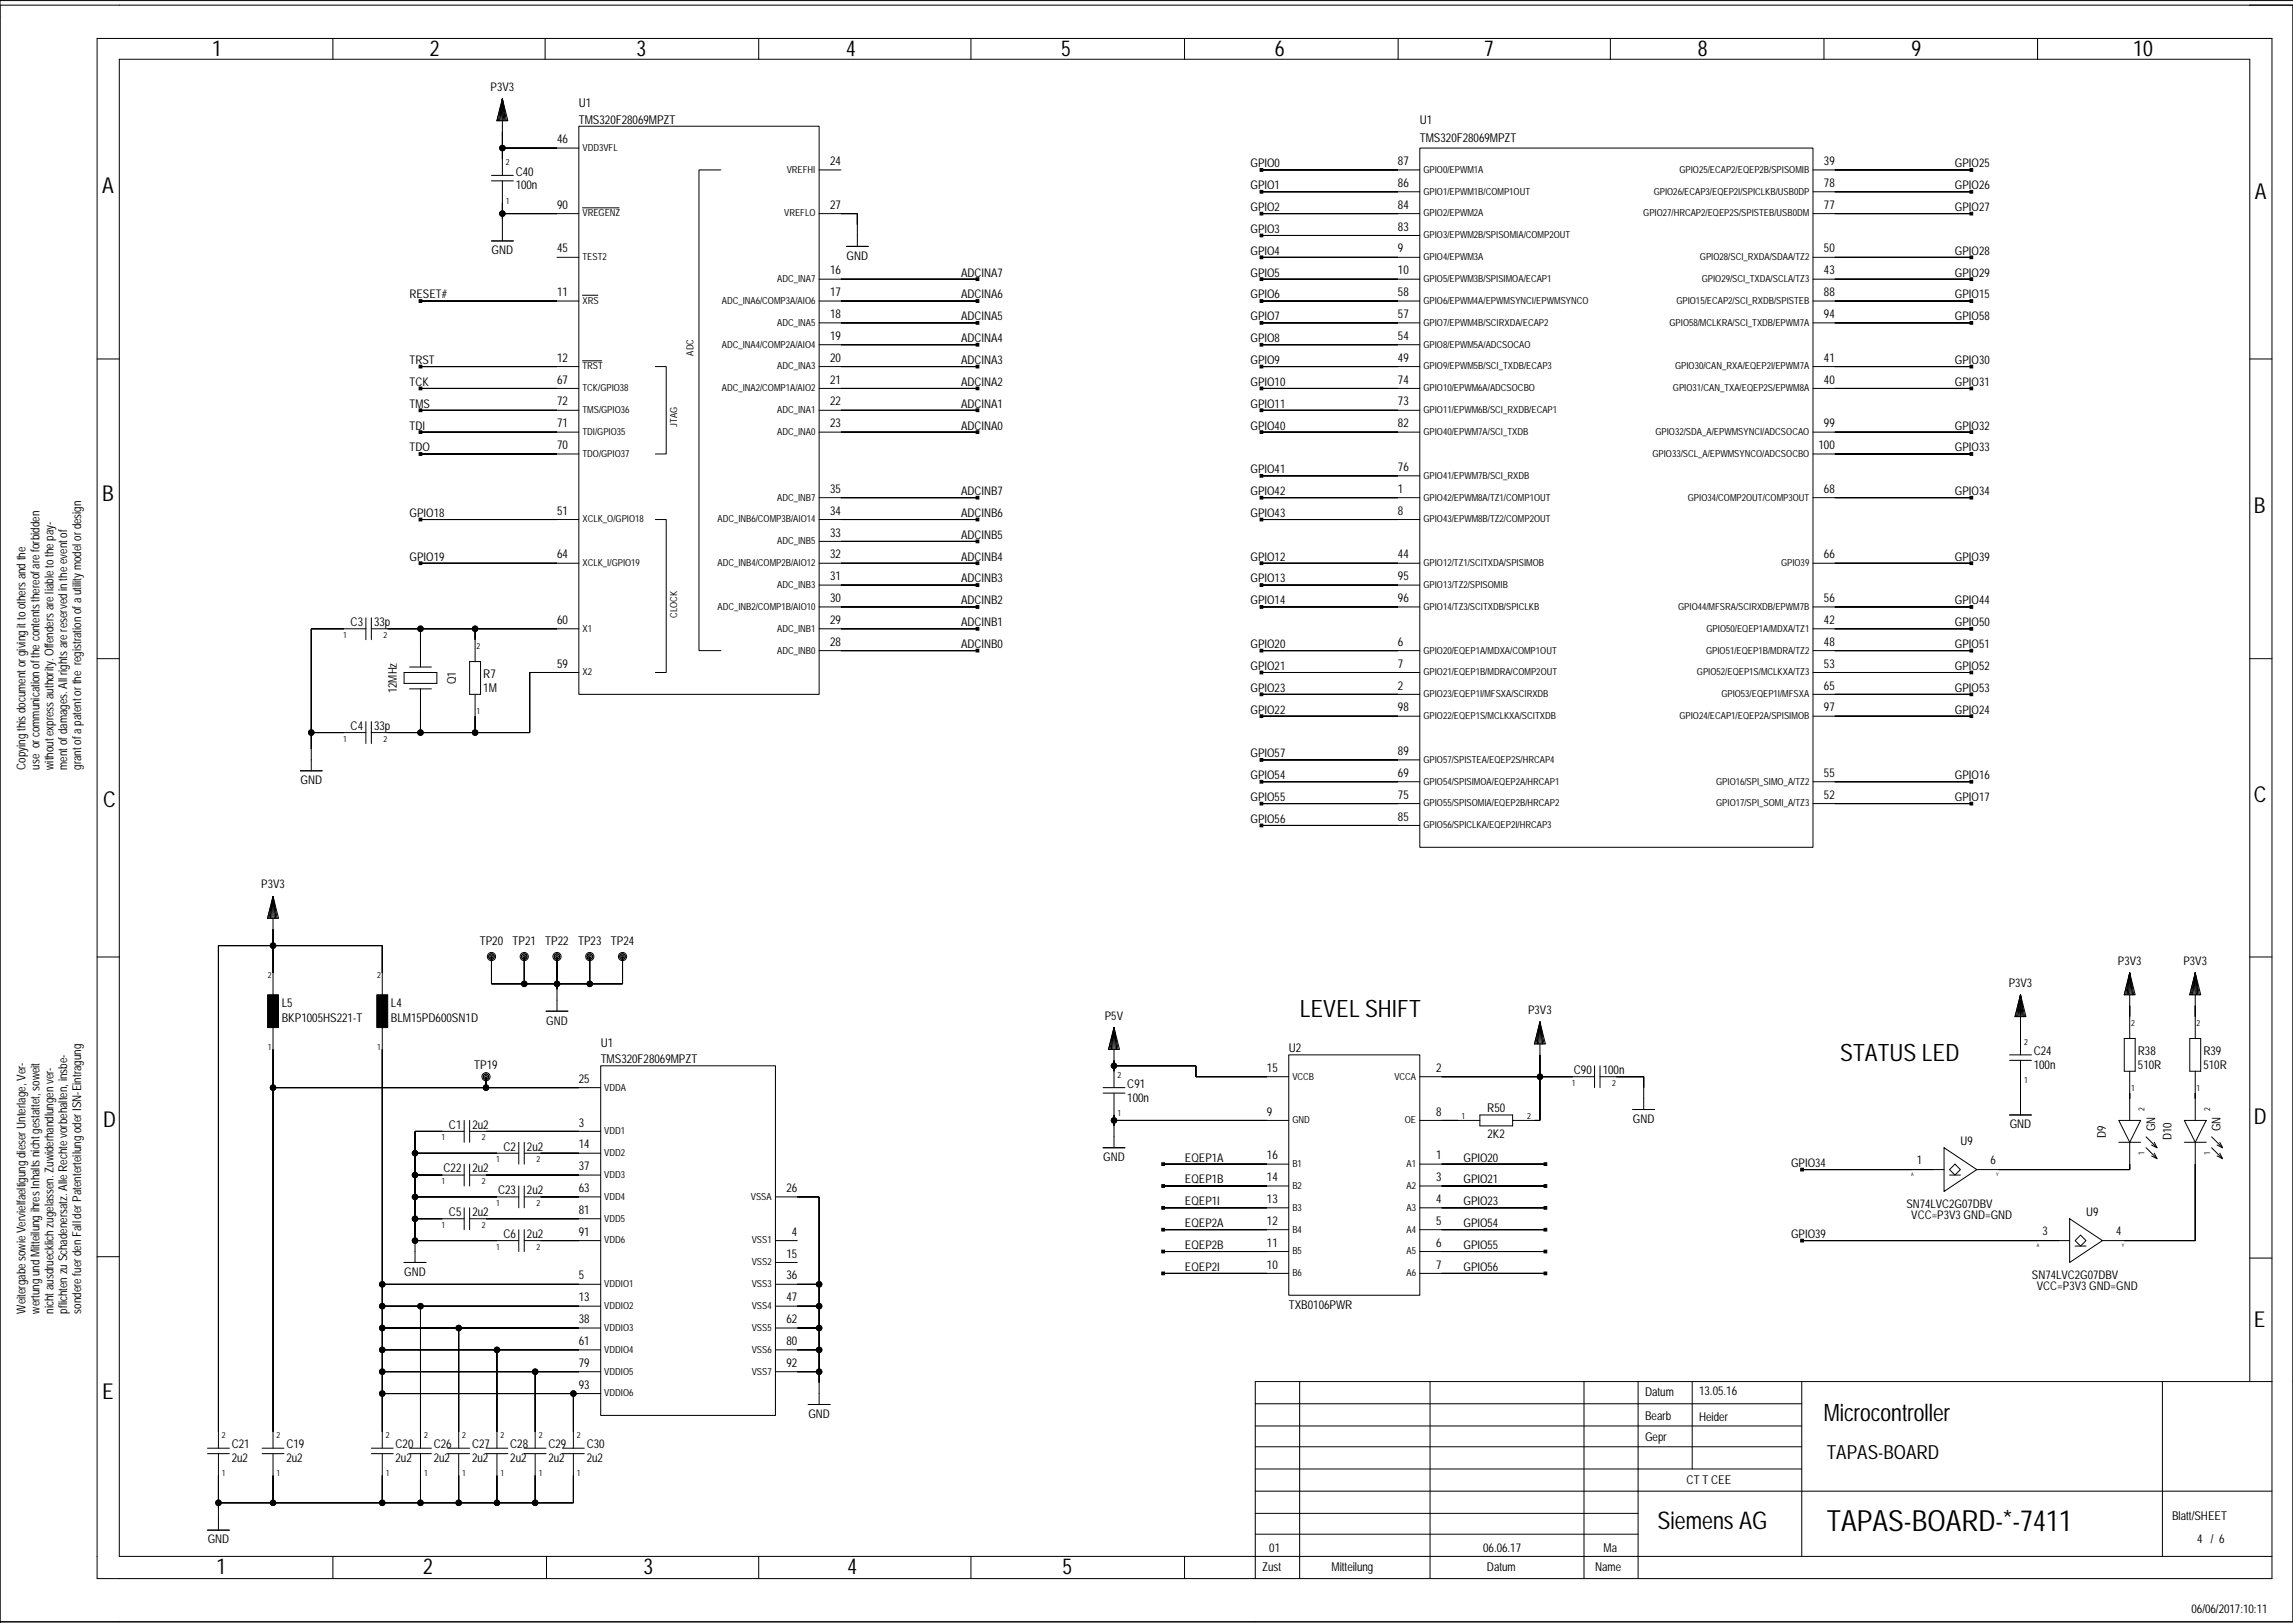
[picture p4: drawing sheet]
<svg xmlns="http://www.w3.org/2000/svg" width="420mm" height="297mm" viewBox="0 0 420 297" stroke-linecap="round" stroke-linejoin="round" font-family="sans-serif">
<defs><g id="words">
<text font-size="5.4" x="334.4" y="280.1">TAPAS-BOARD-*-7411</text>
<text font-size="4.5" x="303.5" y="279.8">Siemens AG</text>
<g font-size="4.4">
<text x="237.9" y="186.1">LEVEL SHIFT</text>
<text x="336.9" y="194.1">STATUS LED</text>
<text x="333.9" y="260.1">Microcontroller</text>
</g>
<g font-size="4">
<text x="38.9" y="10.3">1</text>
<text x="78.7" y="10.3">2</text>
<text x="116.6" y="10.3">3</text>
<text x="154.9" y="10.3">4</text>
<text x="194.3" y="10.3">5</text>
<text x="233.4" y="10.3">6</text>
<text x="271.7" y="10.3">7</text>
<text x="310.8" y="10.3">8</text>
<text x="349.9" y="10.3">9</text>
<text x="390.6" y="10.3">10</text>
<text x="18.7" y="35.4">A</text>
<text x="412.8" y="36.4">A</text>
<text x="18.7" y="91.8">B</text>
<text x="412.7" y="93.8">B</text>
<text x="18.9" y="147.6">C</text>
<text x="412.7" y="146.9">C</text>
<text x="18.9" y="206.3">D</text>
<text x="412.7" y="205.8">D</text>
<text x="412.7" y="242.9">E</text>
<text x="18.7" y="256.1">E</text>
<text x="39.6" y="288.1">1</text>
<text x="77.5" y="288.1">2</text>
<text x="117.8" y="288.1">3</text>
<text x="155.2" y="288.1">4</text>
<text x="194.5" y="288.1">5</text>
</g>
<text font-size="3.6" x="334.4" y="267.1">TAPAS-BOARD</text>
<g font-size="2.2">
<text x="89.8" y="16.6">P3V3</text>
<text x="106" y="19.6">U1</text>
<text x="106" y="22.6">TMS320F28069MPZT</text>
<text x="259.9" y="22.6">U1</text>
<text x="102" y="26.2">46</text>
<text x="259.9" y="26.1">TMS320F28069MPZT</text>
<text x="94.4" y="32.1">C40</text>
<text x="94.4" y="34.6">100n</text>
<text x="152" y="30.2">24</text>
<text x="228.9" y="30.6">GPIO0</text>
<text x="228.9" y="34.6">GPIO1</text>
<text x="255.9" y="34.2">86</text>
<text x="255.9" y="30.2">87</text>
<text x="333.9" y="34.2">78</text>
<text x="333.9" y="30.2">39</text>
<text x="357.9" y="30.6">GPIO25</text>
<text x="357.9" y="34.6">GPIO26</text>
<text x="102" y="38.2">90</text>
<text x="152" y="38.2">27</text>
<text x="228.9" y="38.6">GPIO2</text>
<text x="255.9" y="38.2">84</text>
<text x="333.9" y="38.2">77</text>
<text x="357.9" y="38.6">GPIO27</text>
<text x="90" y="46.5">GND</text>
<text x="102" y="46.2">45</text>
<text x="155" y="47.5">GND</text>
<text x="228.9" y="42.6">GPIO3</text>
<text x="228.9" y="46.6">GPIO4</text>
<text x="255.9" y="46.2">9</text>
<text x="255.9" y="42.2">83</text>
<text x="333.9" y="46.2">50</text>
<text x="357.9" y="46.6">GPIO28</text>
<text x="152" y="50.2">16</text>
<text x="176" y="50.6">ADCINA7</text>
<text x="228.9" y="50.6">GPIO5</text>
<text x="255.9" y="50.2">10</text>
<text x="333.9" y="50.2">43</text>
<text x="357.9" y="50.6">GPIO29</text>
<text x="75" y="54.6">RESET#</text>
<text x="102" y="54.2">11</text>
<text x="152" y="58.2">18</text>
<text x="152" y="54.2">17</text>
<text x="176" y="54.6">ADCINA6</text>
<text x="176" y="58.6">ADCINA5</text>
<text x="228.9" y="54.6">GPIO6</text>
<text x="228.9" y="58.6">GPIO7</text>
<text x="255.9" y="58.2">57</text>
<text x="255.9" y="54.2">58</text>
<text x="333.9" y="58.2">94</text>
<text x="333.9" y="54.2">88</text>
<text x="357.9" y="54.6">GPIO15</text>
<text x="357.9" y="58.6">GPIO58</text>
<text x="152" y="62.2">19</text>
<text x="176" y="62.6">ADCINA4</text>
<text x="228.9" y="62.6">GPIO8</text>
<text x="255.9" y="62.2">54</text>
<text x="75" y="66.6">TRST</text>
<text x="75" y="70.6">TCK</text>
<text x="102" y="70.2">67</text>
<text x="102" y="66.2">12</text>
<text x="152" y="70.2">21</text>
<text x="152" y="66.2">20</text>
<text x="176" y="66.6">ADCINA3</text>
<text x="176" y="70.6">ADCINA2</text>
<text x="228.9" y="66.6">GPIO9</text>
<text x="228.9" y="70.6">GPIO10</text>
<text x="255.9" y="70.2">74</text>
<text x="255.9" y="66.2">49</text>
<text x="333.9" y="70.2">40</text>
<text x="333.9" y="66.2">41</text>
<text x="357.9" y="66.6">GPIO30</text>
<text x="357.9" y="70.6">GPIO31</text>
<text x="75" y="74.6">TMS</text>
<text x="102" y="74.2">72</text>
<text x="152" y="74.2">22</text>
<text x="176" y="74.6">ADCINA1</text>
<text x="228.9" y="74.6">GPIO11</text>
<text x="255.9" y="74.2">73</text>
<text x="75" y="78.6">TDI</text>
<text x="75" y="82.6">TDO</text>
<text x="102" y="82.2">70</text>
<text x="102" y="78.2">71</text>
<text x="152" y="78.2">23</text>
<text x="176" y="78.6">ADCINA0</text>
<text x="228.9" y="78.6">GPIO40</text>
<text x="255.9" y="78.2">82</text>
<text x="332.9" y="82.2">100</text>
<text x="333.9" y="78.2">99</text>
<text x="357.9" y="78.6">GPIO32</text>
<text x="357.9" y="82.6">GPIO33</text>
<text x="228.9" y="86.6">GPIO41</text>
<text x="255.9" y="86.2">76</text>
<text x="75" y="94.6">GPIO18</text>
<text x="102" y="94.2">51</text>
<text x="152" y="94.2">34</text>
<text x="152" y="90.2">35</text>
<text x="176" y="90.6">ADCINB7</text>
<text x="176" y="94.6">ADCINB6</text>
<text x="228.9" y="90.6">GPIO42</text>
<text x="228.9" y="94.6">GPIO43</text>
<text x="255.9" y="94.2">8</text>
<text x="255.9" y="90.2">1</text>
<text x="333.9" y="90.2">68</text>
<text x="357.9" y="90.6">GPIO34</text>
<text x="152" y="98.2">33</text>
<text x="176" y="98.6">ADCINB5</text>
<text x="75" y="102.6">GPIO19</text>
<text x="102" y="102.2">64</text>
<text x="152" y="106.2">31</text>
<text x="152" y="102.2">32</text>
<text x="176" y="102.6">ADCINB4</text>
<text x="176" y="106.6">ADCINB3</text>
<text x="228.9" y="102.6">GPIO12</text>
<text x="228.9" y="106.6">GPIO13</text>
<text x="255.9" y="106.2">95</text>
<text x="255.9" y="102.2">44</text>
<text x="333.9" y="102.2">66</text>
<text x="357.9" y="102.6">GPIO39</text>
<text x="152" y="110.2">30</text>
<text x="176" y="110.6">ADCINB2</text>
<text x="228.9" y="110.6">GPIO14</text>
<text x="255.9" y="110.2">96</text>
<text x="333.9" y="110.2">56</text>
<text x="357.9" y="110.6">GPIO44</text>
<text x="64.2" y="114.6">C3</text>
<text x="68.5" y="114.6">33p</text>
<text x="102" y="114.2">60</text>
<text x="152" y="118.2">28</text>
<text x="152" y="114.2">29</text>
<text x="176" y="114.6">ADCINB1</text>
<text x="176" y="118.6">ADCINB0</text>
<text x="228.9" y="118.6">GPIO20</text>
<text x="255.9" y="118.2">6</text>
<text x="333.9" y="118.2">48</text>
<text x="333.9" y="114.2">42</text>
<text x="357.9" y="114.6">GPIO50</text>
<text x="357.9" y="118.6">GPIO51</text>
<text x="83.5" y="125.3" transform="rotate(-90 83.5 125.3)">Q1</text>
<text x="88.5" y="124.1">R7</text>
<text x="102" y="122.2">59</text>
<text x="228.9" y="122.6">GPIO21</text>
<text x="255.9" y="122.2">7</text>
<text x="333.9" y="122.2">53</text>
<text x="357.9" y="122.6">GPIO52</text>
<text x="72.6" y="126.9" transform="rotate(-90 72.6 126.9)">12MHz</text>
<text x="88.5" y="126.6">1M</text>
<text x="228.9" y="126.6">GPIO23</text>
<text x="228.9" y="130.6">GPIO22</text>
<text x="255.9" y="130.2">98</text>
<text x="255.9" y="126.2">2</text>
<text x="333.9" y="130.2">97</text>
<text x="333.9" y="126.2">65</text>
<text x="357.9" y="126.6">GPIO53</text>
<text x="357.9" y="130.6">GPIO24</text>
<text x="64.2" y="133.6">C4</text>
<text x="68.5" y="133.6">33p</text>
<text x="4.7" y="140.9" transform="rotate(-90 4.7 140.9)">Copying this document or giving it to others and the</text>
<text x="7.2" y="140.9" transform="rotate(-90 7.2 140.9)">use or communication of the contents thereof are forbidden</text>
<text x="9.8" y="140.9" transform="rotate(-90 9.8 140.9)">without express authority. Offenders are liable to the pay-</text>
<text x="12.3" y="140.9" transform="rotate(-90 12.3 140.9)">ment of damages. All rights are reserved in the event of</text>
<text x="14.9" y="140.9" transform="rotate(-90 14.9 140.9)">grant of a patent or the registration of a utility model or design</text>
<text x="55" y="143.5">GND</text>
<text x="228.9" y="138.6">GPIO57</text>
<text x="228.9" y="142.6">GPIO54</text>
<text x="255.9" y="142.2">69</text>
<text x="255.9" y="138.2">89</text>
<text x="333.9" y="142.2">55</text>
<text x="357.9" y="142.6">GPIO16</text>
<text x="228.9" y="146.6">GPIO55</text>
<text x="255.9" y="146.2">75</text>
<text x="333.9" y="146.2">52</text>
<text x="357.9" y="146.6">GPIO17</text>
<text x="228.9" y="150.6">GPIO56</text>
<text x="255.9" y="150.2">85</text>
<text x="47.8" y="162.6">P3V3</text>
<text x="87.8" y="172.9">TP20 TP21</text>
<text x="99.8" y="172.9">TP22 TP23 TP24</text>
<text x="387.8" y="176.6">P3V3</text>
<text x="399.7" y="176.6">P3V3</text>
<text x="51.6" y="184.3">L5</text>
<text x="71.6" y="184.3">L4</text>
<text x="279.8" y="185.6">P3V3</text>
<text x="367.8" y="180.6">P3V3</text>
<text x="51.6" y="187.1">BKP1005HS221-T</text>
<text x="71.6" y="187.1">BLM15PD600SN1D</text>
<text x="100" y="187.5">GND</text>
<text x="110" y="191.6">U1</text>
<text x="202.3" y="186.6">P5V</text>
<text x="86.8" y="195.7">TP19</text>
<text x="110" y="194.6">TMS320F28069MPZT</text>
<text x="231.9" y="196.2">15</text>
<text x="235.9" y="192.6">U2</text>
<text x="262.9" y="196.2">2</text>
<text x="288.1" y="196.6">C90</text>
<text x="293.4" y="196.6">100n</text>
<text x="372.4" y="195.6">100n</text>
<text x="372.4" y="193.1">C24</text>
<text x="391.4" y="193.1">R38</text>
<text x="391.4" y="195.6">510R</text>
<text x="403.4" y="193.1">R39</text>
<text x="403.4" y="195.6">510R</text>
<text x="106" y="198.2">25</text>
<text x="206.4" y="201.6">100n</text>
<text x="206.4" y="199.1">C91</text>
<text x="272.3" y="203.6">R50</text>
<text x="82.2" y="206.6">C1</text>
<text x="86.5" y="206.6">2u2</text>
<text x="106" y="206.2">3</text>
<text x="231.9" y="204.2">9</text>
<text x="262.9" y="204.2">8</text>
<text x="272.3" y="208.2">2K2</text>
<text x="299" y="205.5">GND</text>
<text x="358.9" y="209.6">U9</text>
<text x="368" y="206.5">GND</text>
<text x="385.6" y="208.2" transform="rotate(-90 385.6 208.2)">D9</text>
<text x="394.6" y="207.1" transform="rotate(-90 394.6 207.1)">GN</text>
<text x="397.6" y="208.7" transform="rotate(-90 397.6 208.7)">D10</text>
<text x="406.6" y="207.1" transform="rotate(-90 406.6 207.1)">GN</text>
<text x="81.2" y="214.6">C22</text>
<text x="86.5" y="214.6">2u2</text>
<text x="92.2" y="210.6">C2</text>
<text x="96.5" y="210.6">2u2</text>
<text x="106" y="214.2">37</text>
<text x="106" y="210.2">14</text>
<text x="202" y="212.5">GND</text>
<text x="217" y="212.6">EQEP1A</text>
<text x="231.9" y="212.2">16</text>
<text x="262.9" y="212.2">1</text>
<text x="267.9" y="212.6">GPIO20</text>
<text x="327.9" y="213.6">GPIO34</text>
<text x="350.9" y="213.1">1</text>
<text x="364.4" y="213.1">6</text>
<text x="91.2" y="218.6">C23</text>
<text x="96.5" y="218.6">2u2</text>
<text x="106" y="218.2">63</text>
<text x="144" y="218.2">26</text>
<text x="217" y="216.6">EQEP1B</text>
<text x="217" y="220.6">EQEP1I</text>
<text x="231.9" y="216.2">14</text>
<text x="231.9" y="220.2">13</text>
<text x="262.9" y="216.2">3</text>
<text x="262.9" y="220.2">4</text>
<text x="267.9" y="216.6">GPIO21</text>
<text x="267.9" y="220.6">GPIO23</text>
<text x="349" y="221">SN74LVC2G07DBV</text>
<text x="82.2" y="222.6">C5</text>
<text x="86.5" y="222.6">2u2</text>
<text x="92.2" y="226.6">C6</text>
<text x="96.5" y="226.6">2u2</text>
<text x="106" y="226.2">91</text>
<text x="106" y="222.2">81</text>
<text x="145" y="226.2">4</text>
<text x="217" y="224.6">EQEP2A</text>
<text x="231.9" y="224.2">12</text>
<text x="262.9" y="224.2">5</text>
<text x="267.9" y="224.6">GPIO54</text>
<text x="327.9" y="226.6">GPIO39</text>
<text x="349.9" y="223.1">VCC=P3V3 GND=GND</text>
<text x="373.9" y="226.1">3</text>
<text x="381.9" y="222.6">U9</text>
<text x="387.4" y="226.1">4</text>
<text x="74" y="233.5">GND</text>
<text x="144" y="230.2">15</text>
<text x="217" y="228.6">EQEP2B</text>
<text x="217" y="232.6">EQEP2I</text>
<text x="231.9" y="228.2">11</text>
<text x="231.9" y="232.2">10</text>
<text x="262.9" y="228.2">6</text>
<text x="262.9" y="232.2">7</text>
<text x="267.9" y="228.6">GPIO55</text>
<text x="267.9" y="232.6">GPIO56</text>
<text x="372" y="234">SN74LVC2G07DBV</text>
<text x="106" y="238.2">13</text>
<text x="106" y="234.2">5</text>
<text x="144" y="238.2">47</text>
<text x="144" y="234.2">36</text>
<text x="235.9" y="239.5">TXB0106PWR</text>
<text x="372.9" y="236.1">VCC=P3V3 GND=GND</text>
<text x="4.7" y="240.4" transform="rotate(-90 4.7 240.4)">Weitergabe sowie Vervielfaeltigung dieser Unterlage, Ver-</text>
<text x="7.2" y="240.4" transform="rotate(-90 7.2 240.4)">wertung und Mitteilung ihres Inhalts nicht gestattet, soweit</text>
<text x="9.8" y="240.4" transform="rotate(-90 9.8 240.4)">nicht ausdruecklich zugelassen. Zuwiderhandlungen ver-</text>
<text x="12.3" y="240.4" transform="rotate(-90 12.3 240.4)">pflichten zu Schadenersatz. Alle Rechte vorbehalten, insbe-</text>
<text x="14.9" y="240.4" transform="rotate(-90 14.9 240.4)">sondere fuer den Fall der Patenterteilung oder ISN-Eintragung</text>
<text x="106" y="242.2">38</text>
<text x="144" y="242.2">62</text>
<text x="106" y="250.2">79</text>
<text x="106" y="246.2">61</text>
<text x="144" y="250.2">92</text>
<text x="144" y="246.2">80</text>
<text x="106" y="254.2">93</text>
<text x="301.2" y="255.5">Datum</text>
<text x="311.1" y="255.3">13.05.16</text>
<text x="148" y="259.5">GND</text>
<text x="301.2" y="259.9">Bearb</text>
<text x="301.2" y="263.7">Gepr</text>
<text x="311.1" y="260">Heider</text>
<text x="42.4" y="265.1">C21</text>
<text x="42.4" y="267.6">2u2</text>
<text x="52.4" y="265.1">C19</text>
<text x="52.4" y="267.6">2u2</text>
<text x="72.4" y="265.1">C20</text>
<text x="72.4" y="267.6">2u2</text>
<text x="79.4" y="265.1">C26</text>
<text x="79.4" y="267.6">2u2</text>
<text x="86.4" y="265.1">C27</text>
<text x="86.4" y="267.6">2u2</text>
<text x="93.4" y="265.1">C28</text>
<text x="93.4" y="267.6">2u2</text>
<text x="100.4" y="265.1">C29</text>
<text x="100.4" y="267.6">2u2</text>
<text x="107.4" y="265.1">C30</text>
<text x="107.4" y="267.6">2u2</text>
<text x="308.8" y="271.5">CT T CEE</text>
<text x="397.7" y="278.3">Blatt/SHEET</text>
<text x="38" y="282.5">GND</text>
<text x="231.1" y="287.5">Zust</text>
<text x="232.4" y="284">01</text>
<text x="243.8" y="287.5">Mitteilung</text>
<text x="271.5" y="284">06.06.17</text>
<text x="272.2" y="287.5">Datum</text>
<text x="292" y="287.5">Name</text>
<text x="293.6" y="284">Ma</text>
<text x="402.2" y="282.3">4 / 6</text>
<text x="401.2" y="295.2">06/06/2017:10:11</text>
</g>
<g font-size="1.8">
<text x="106.6" y="27.6">VDD3VFL</text>
<text x="144" y="31.6">VREFHI</text>
<text x="260.6" y="31.6">GPIO0/EPWM1A</text>
<text x="260.6" y="35.6">GPIO1/EPWM1B/COMP1OUT</text>
<text x="302.8" y="35.6">GPIO26/ECAP3/EQEP2I/SPICLKB/USB0DP</text>
<text x="307.5" y="31.6">GPIO25/ECAP2/EQEP2B/SPISOMIB</text>
<text x="106.6" y="39.6">VREGENZ</text>
<text x="143.6" y="39.6">VREFLO</text>
<text x="260.6" y="39.6">GPIO2/EPWM2A</text>
<text x="300.9" y="39.6">GPIO27/HRCAP2/EQEP2S/SPISTEB/USB0DM</text>
<text x="106.6" y="47.6">TEST2</text>
<text x="260.6" y="43.6">GPIO3/EPWM2B/SPISOMIA/COMP2OUT</text>
<text x="260.6" y="47.6">GPIO4/EPWM3A</text>
<text x="311.2" y="47.6">GPIO28/SCI_RXDA/SDAA/TZ2</text>
<text x="142.3" y="51.6">ADC_INA7</text>
<text x="260.6" y="51.6">GPIO5/EPWM3B/SPISIMOA/ECAP1</text>
<text x="311.6" y="51.6">GPIO29/SCI_TXDA/SCLA/TZ3</text>
<text x="106.6" y="55.6">XRS</text>
<text x="132.1" y="55.6">ADC_INA6/COMP3A/AIO6</text>
<text x="142.3" y="59.6">ADC_INA5</text>
<text x="260.6" y="55.6">GPIO6/EPWM4A/EPWMSYNCI/EPWMSYNCO</text>
<text x="260.6" y="59.6">GPIO7/EPWM4B/SCIRXDA/ECAP2</text>
<text x="305.7" y="59.6">GPIO58/MCLKRA/SCI_TXDB/EPWM7A</text>
<text x="306.9" y="55.6">GPIO15/ECAP2/SCI_RXDB/SPISTEB</text>
<text x="127" y="65.1" transform="rotate(-90 127 65.1)">ADC</text>
<text x="132.1" y="63.6">ADC_INA4/COMP2A/AIO4</text>
<text x="260.6" y="63.6">GPIO8/EPWM5A/ADCSOCAO</text>
<text x="106.6" y="67.6">TRST</text>
<text x="106.6" y="71.6">TCK/GPIO38</text>
<text x="132.1" y="71.6">ADC_INA2/COMP1A/AIO2</text>
<text x="142.3" y="67.6">ADC_INA3</text>
<text x="260.6" y="67.6">GPIO9/EPWM5B/SCI_TXDB/ECAP3</text>
<text x="260.6" y="71.6">GPIO10/EPWM6A/ADCSOCBO</text>
<text x="306.3" y="71.6">GPIO31/CAN_TXA/EQEP2S/EPWM8A</text>
<text x="306.7" y="67.6">GPIO30/CAN_RXA/EQEP2I/EPWM7A</text>
<text x="106.6" y="75.6">TMS/GPIO36</text>
<text x="142.3" y="75.6">ADC_INA1</text>
<text x="260.6" y="75.6">GPIO11/EPWM6B/SCI_RXDB/ECAP1</text>
<text x="106.6" y="79.6">TDI/GPIO35</text>
<text x="106.6" y="83.6">TDO/GPIO37</text>
<text x="124" y="78.1" transform="rotate(-90 124 78.1)">JTAG</text>
<text x="142.3" y="79.6">ADC_INA0</text>
<text x="260.6" y="79.6">GPIO40/EPWM7A/SCI_TXDB</text>
<text x="302.5" y="83.6">GPIO33/SCL_A/EPWMSYNCO/ADCSOCBO</text>
<text x="303.1" y="79.6">GPIO32/SDA_A/EPWMSYNCI/ADCSOCAO</text>
<text x="260.6" y="87.6">GPIO41/EPWM7B/SCI_RXDB</text>
<text x="106.6" y="95.6">XCLK_O/GPIO18</text>
<text x="131.4" y="95.6">ADC_INB6/COMP3B/AIO14</text>
<text x="142.3" y="91.6">ADC_INB7</text>
<text x="260.6" y="91.6">GPIO42/EPWM8A/TZ1/COMP1OUT</text>
<text x="260.6" y="95.6">GPIO43/EPWM8B/TZ2/COMP2OUT</text>
<text x="309" y="91.6">GPIO34/COMP2OUT/COMP3OUT</text>
<text x="142.3" y="99.6">ADC_INB5</text>
<text x="106.6" y="103.6">XCLK_I/GPIO19</text>
<text x="131.4" y="103.6">ADC_INB4/COMP2B/AIO12</text>
<text x="142.3" y="107.6">ADC_INB3</text>
<text x="260.6" y="103.6">GPIO12/TZ1/SCITXDA/SPISIMOB</text>
<text x="260.6" y="107.6">GPIO13/TZ2/SPISOMIB</text>
<text x="326.1" y="103.6">GPIO39</text>
<text x="124" y="113.1" transform="rotate(-90 124 113.1)">CLOCK</text>
<text x="131.4" y="111.6">ADC_INB2/COMP1B/AIO10</text>
<text x="260.6" y="111.6">GPIO14/TZ3/SCITXDB/SPICLKB</text>
<text x="307.2" y="111.6">GPIO44/MFSRA/SCIRXDB/EPWM7B</text>
<text x="106.6" y="115.6">X1</text>
<text x="142.3" y="115.6">ADC_INB1</text>
<text x="142.3" y="119.6">ADC_INB0</text>
<text x="260.6" y="119.6">GPIO20/EQEP1A/MDXA/COMP1OUT</text>
<text x="312.4" y="119.6">GPIO51/EQEP1B/MDRA/TZ2</text>
<text x="312.4" y="115.6">GPIO50/EQEP1A/MDXA/TZ1</text>
<text x="106.6" y="123.6">X2</text>
<text x="260.6" y="123.6">GPIO21/EQEP1B/MDRA/COMP2OUT</text>
<text x="310.7" y="123.6">GPIO52/EQEP1S/MCLKXA/TZ3</text>
<text x="260.6" y="127.6">GPIO23/EQEP1I/MFSXA/SCIRXDB</text>
<text x="260.6" y="131.6">GPIO22/EQEP1S/MCLKXA/SCITXDB</text>
<text x="307.5" y="131.6">GPIO24/ECAP1/EQEP2A/SPISIMOB</text>
<text x="315.1" y="127.6">GPIO53/EQEP1I/MFSXA</text>
<text x="260.6" y="139.6">GPIO57/SPISTEA/EQEP2S/HRCAP4</text>
<text x="260.6" y="143.6">GPIO54/SPISIMOA/EQEP2A/HRCAP1</text>
<text x="314.2" y="143.6">GPIO16/SPI_SIMO_A/TZ2</text>
<text x="260.6" y="147.6">GPIO55/SPISOMIA/EQEP2B/HRCAP2</text>
<text x="314.2" y="147.6">GPIO17/SPI_SOMI_A/TZ3</text>
<text x="260.6" y="151.6">GPIO56/SPICLKA/EQEP2I/HRCAP3</text>
<text x="236.6" y="197.6">VCCB</text>
<text x="255.3" y="197.6">VCCA</text>
<text x="110.6" y="199.6">VDDA</text>
<text x="110.6" y="207.6">VDD1</text>
<text x="236.6" y="205.6">GND</text>
<text x="257.2" y="205.6">OE</text>
<text x="110.6" y="211.6">VDD2</text>
<text x="110.6" y="215.6">VDD3</text>
<text x="236.6" y="213.6">B1</text>
<text x="257.5" y="213.6">A1</text>
<text x="110.6" y="219.6">VDD4</text>
<text x="137.5" y="219.6">VSSA</text>
<text x="236.6" y="217.6">B2</text>
<text x="236.6" y="221.6">B3</text>
<text x="257.5" y="217.6">A2</text>
<text x="257.5" y="221.6">A3</text>
<text x="110.6" y="223.6">VDD5</text>
<text x="110.6" y="227.6">VDD6</text>
<text x="137.6" y="227.6">VSS1</text>
<text x="236.6" y="225.6">B4</text>
<text x="257.5" y="225.6">A4</text>
<text x="137.6" y="231.6">VSS2</text>
<text x="236.6" y="229.6">B5</text>
<text x="236.6" y="233.6">B6</text>
<text x="257.5" y="229.6">A5</text>
<text x="257.5" y="233.6">A6</text>
<text x="110.6" y="235.6">VDDIO1</text>
<text x="110.6" y="239.6">VDDIO2</text>
<text x="137.6" y="235.6">VSS3</text>
<text x="137.6" y="239.6">VSS4</text>
<text x="110.6" y="243.6">VDDIO3</text>
<text x="137.6" y="243.6">VSS5</text>
<text x="110.6" y="247.6">VDDIO4</text>
<text x="110.6" y="251.6">VDDIO5</text>
<text x="137.6" y="247.6">VSS6</text>
<text x="137.6" y="251.6">VSS7</text>
<text x="110.6" y="255.6">VDDIO6</text>
</g>
<g font-size="1.6">
<text x="92.6" y="30.3">2</text>
<text x="92.6" y="37.3">1</text>
<text x="62.8" y="116.7">1</text>
<text x="70.2" y="116.7">2</text>
<text x="87.2" y="118.7">2</text>
<text x="87.2" y="130.7">1</text>
<text x="62.8" y="135.7">1</text>
<text x="70.2" y="135.7">2</text>
<text x="49" y="178.9">2</text>
<text x="69" y="178.9">2</text>
<text x="370.6" y="191.2">2</text>
<text x="390.2" y="187.7">2</text>
<text x="402.2" y="187.7">2</text>
<text x="49" y="192.1">1</text>
<text x="69" y="192.1">1</text>
<text x="204.6" y="197.2">2</text>
<text x="287.8" y="198.7">1</text>
<text x="295.2" y="198.7">2</text>
<text x="370.6" y="198.2">1</text>
<text x="390.2" y="199.7">1</text>
<text x="402.2" y="199.7">1</text>
<text x="80.8" y="208.7">1</text>
<text x="88.2" y="208.7">2</text>
<text x="204.6" y="204.2">1</text>
<text x="267.6" y="204.7">1</text>
<text x="279.6" y="204.7">2</text>
<text x="90.8" y="212.7">1</text>
<text x="98.2" y="212.7">2</text>
<text x="80.8" y="216.7">1</text>
<text x="88.2" y="216.7">2</text>
<text x="90.8" y="220.7">1</text>
<text x="98.2" y="220.7">2</text>
<text x="80.8" y="224.7">1</text>
<text x="88.2" y="224.7">2</text>
<text x="90.8" y="228.7">1</text>
<text x="98.2" y="228.7">2</text>
<text x="40.6" y="263.2">2</text>
<text x="50.6" y="263.2">2</text>
<text x="70.6" y="263.2">2</text>
<text x="77.6" y="263.2">2</text>
<text x="84.6" y="263.2">2</text>
<text x="91.6" y="263.2">2</text>
<text x="98.6" y="263.2">2</text>
<text x="105.6" y="263.2">2</text>
<text x="40.6" y="270.2">1</text>
<text x="50.6" y="270.2">1</text>
<text x="70.6" y="270.2">1</text>
<text x="77.6" y="270.2">1</text>
<text x="84.6" y="270.2">1</text>
<text x="91.6" y="270.2">1</text>
<text x="98.6" y="270.2">1</text>
<text x="105.6" y="270.2">1</text>
</g>
<g font-size="1.5">
<text x="392.6" y="203.4" transform="rotate(-90 392.6 203.4)">2</text>
<text x="404.6" y="203.4" transform="rotate(-90 404.6 203.4)">2</text>
<text x="392.6" y="211.4" transform="rotate(-90 392.6 211.4)">1</text>
<text x="404.6" y="211.4" transform="rotate(-90 404.6 211.4)">1</text>
</g>
<g font-size=".9">
<text x="349.9" y="215.3">A</text>
<text x="365.4" y="215.3">Y</text>
<text x="372.9" y="228.3">A</text>
<text x="388.4" y="228.3">Y</text>
</g>
</g></defs>
<g fill="none" stroke="#000" stroke-width=".18">
<path d="M17.8 7h398.2v281.9h-398.2zM60.9 7v3.8M92 18.1l1 4h-2zM92 18.1v14M92 18.1l-1 4M92 18.1l-.8 4M92 18.1l-.5 4M92 18.1l-.3 4M92 18.1l.2 4M92 18.1l.5 4M92 18.1l.7 4M99.8 7v3.8"/>
<path d="M138.9 7v3.8M177.8 7v3.8M216.9 7v3.8M256 7v3.8M294.8 7v3.8M333.9 7v3.8M373 7v3.8M411.9 .9h7.9v295.9h-419.8v-295.9h419.8M419.9 .1h-419.9v296.9h419.9M90 33.1h4M90 32.1h4M92 27.1h14"/>
<path d="M92 39.1h14M92 33.1v11M106 23.1h44v104h-44zM106.6 38h6.7M132 31.1h-4v88h4M150 39.1h7v6M150 31.1h4M230.9 39.1h29M230.9 31.1h29M230.9 35.1h29M259.9 27.1h72v128h-72zM331.9 39.1h29"/>
<path d="M331.9 31.1h29M331.9 35.1h29M77 55.1h29M90 44.1h4M102 47.1h4M106.6 54h2.9M150 55.1h29M150 51.1h29M150 59.1h29M155 45.1h4M230.9 47.1h29M230.9 55.1h29"/>
<path d="M230.9 51.1h29M230.9 59.1h29M230.9 43.1h29M331.9 47.1h29M331.9 55.1h29M331.9 51.1h29M331.9 59.1h29M17.8 65.7h4M77 67.1h29M77 71.1h29M77 75.1h29M77 79.1h29"/>
<path d="M106.6 66h3.6M120 67.1h2v16h-2M150 67.1h29M150 71.1h29M150 75.1h29M150 79.1h29M150 63.1h29M230.9 67.1h29M230.9 71.1h29M230.9 75.1h29M230.9 79.1h29M230.9 63.1h29"/>
<path d="M331.9 67.1h29M331.9 71.1h29M331.9 79.1h29M411.9 65.7h4.1M77 83.1h29M77 95.1h29M120 95.1h2v28h-2M150 95.1h29M150 91.1h29M150 99.1h29M230.9 95.1h29M230.9 91.1h29"/>
<path d="M230.9 87.1h29M331.9 83.1h29M331.9 91.1h29M67 115.1h-10v26M67 113.1v4M68 115.1h38M68 113.1v4M77 103.1h29M77 115.1v7M87 115.1v6M150 103.1h29M150 115.1h29"/>
<path d="M150 107.1h29M150 111.1h29M150 119.1h29M230.9 103.1h29M230.9 107.1h29M230.9 111.1h29M230.9 119.1h29M331.9 103.1h29M331.9 115.1h29M331.9 111.1h29M331.9 119.1h29M17.8 120.5h4"/>
<path d="M57 134.1h10M67 132.1v4M68 132.1v4M74 123.1h6v2h-6zM75 126.1h4M75 122.1h4M77 126.1v8M86 121.1h2v6h-2zM87 127.1v7M106 123.1h-9v11h-29M230.9 123.1h29M230.9 127.1h29"/>
<path d="M230.9 131.1h29M230.9 139.1h29M331.9 123.1h29M331.9 127.1h29M331.9 131.1h29M411.9 120.5h4.1M55 141.1h4M230.9 143.1h29M230.9 147.1h29M230.9 151.1h29M331.9 143.1h29M331.9 147.1h29"/>
<path d="M17.8 175.1h4M50 164.1l1 4h-2zM50 164.1v18M50 164.1l-1 4M50 164.1l-.8 4M50 164.1l-.5 4M50 164.1l-.3 4M50 164.1l.2 4M50 164.1l.5 4M50 164.1l.7 4M90 175.1h.1M90 175.1v5h24v-5"/>
<path d="M96 175.1h.1M96 175.1v5M102 175.1h.1M102 175.1v10M108 175.1h.1M108 175.1v5M114 175.1h.1M389.9 178.1l1 4h-2zM389.9 178.1v12M389.9 178.1l-1 4M389.9 178.1l-.7 4M389.9 178.1l-.5 4"/>
<path d="M389.9 178.1l-.2 4M389.9 178.1l.3 4M389.9 178.1l.5 4M389.9 178.1l.8 4M401.9 178.1l1 4h-2zM401.9 178.1v12M401.9 178.1l-1 4M401.9 178.1l-.7 4M401.9 178.1l-.5 4M401.9 178.1l-.2 4M401.9 178.1l.3 4M401.9 178.1l.5 4"/>
<path d="M401.9 178.1l.8 4M411.9 175.1h4.1M50 199.1h60M50 188.1v76.9M70 182.1v-9h-30v91.9M70 188.1v76.9M89 197.1h.1M89 197.1v2M100 185.1h4M110 195.1h32v63.9h-32zM202 199.1h4M204 188.1l1 4h-2z"/>
<path d="M204 188.1v11M204 195.1h15v2h16.9M204 188.1l-1 4M204 188.1l-.8 4M204 188.1l-.5 4M204 188.1l-.3 4M204 188.1l.2 4M204 188.1l.5 4M204 188.1l.7 4M235.9 193.1h24v44h-24zM259.9 197.1h32M281.9 187.1l1 4h-2z"/>
<path d="M281.9 187.1v18h-5M281.9 187.1l-1 4M281.9 187.1l-.7 4M281.9 187.1l-.5 4M281.9 187.1l-.2 4M281.9 187.1l.3 4M281.9 187.1l.5 4M281.9 187.1l.8 4M291.9 195.1v4M292.9 197.1h8v6M292.9 195.1v4M367.9 194.1h4"/>
<path d="M367.9 193.1h4M369.9 182.1l1 4h-2zM369.9 182.1v11M369.9 194.1v10M369.9 182.1l-1 4M369.9 182.1l-.7 4M369.9 182.1l-.5 4M369.9 182.1l-.2 4M369.9 182.1l.3 4M369.9 182.1l.5 4M369.9 182.1l.8 4M388.9 190.1h2v6h-2z"/>
<path d="M389.9 196.1v9M400.9 190.1h2v6h-2zM401.9 196.1v9M76 211.1h19M76 215.1h9M76 219.1h19M85 207.1h-9v24M85 205.1v4M85 213.1v4M86 207.1h24M86 215.1h24M86 205.1v4"/>
<path d="M86 213.1v4M95 209.1v4M95 217.1v4M96 211.1h14M96 219.1h14M96 209.1v4M96 217.1v4M142 219.1h8v37.9M202 200.1h4M202 210.1h4M204 200.1v10M204 205.1h31.9"/>
<path d="M213 213.1h22.9M213 217.1h22.9M259.9 205.1h11M259.9 213.1h23M259.9 217.1h23M270.9 204.1h6v2h-6zM298.9 203.1h4M329.9 214.1h26M355.9 210.1l6 4-6 4zM356.9 214.1l1-1 1 1-1 1zM356.9 215.1h2M367.9 204.1h4"/>
<path d="M387.9 205.1h4l-2 4zM387.9 209.1h4M389.9 209.1v5h-28M392.9 210.1l2 2M392.9 208.1l2 2M394.4 211.1l.5 1-1-.5M394.4 209.1l.5 1-1-.5M399.9 205.1h4l-2 4zM399.9 209.1h4M401.9 209.1v18h-17M404.9 210.1l2 2M404.9 208.1l2 2"/>
<path d="M406.4 211.1l.5 1-1-.5M406.4 209.1l.5 1-1-.5M17.8 230h4M70 235.1h40M70 239.1h40M74 231.1h4M76 227.1h.1M76 223.1h9M76 227.1h19M77 239.1v25.9M85 221.1v4M86 223.1h24"/>
<path d="M86 221.1v4M95 225.1v4M96 227.1h14M96 225.1v4M142 227.1h4M142 235.1h8M142 239.1h8M142 231.1h4M213 221.1h22.9M213 225.1h22.9M213 229.1h22.9M213 233.1h22.9"/>
<path d="M259.9 221.1h23M259.9 225.1h23M259.9 229.1h23M259.9 233.1h23M329.9 227.1h49M378.9 223.1l6 4-6 4zM379.9 228.1h2M380.9 226.1l1 1-1 1-1-1zM411.9 230.3h4.1M70 243.1h40M70 247.1h40M70 251h40"/>
<path d="M70 255h40M84 243.1v21.9M91 247.1v17.9M98 251v14M105 255v10M142 243.1h8M142 247.1h8M142 251h8M148 257h4M229.8 256.9h100.1M237.9 252.9v36M261.8 252.9v36"/>
<path d="M290 252.9v36M299.9 252.9v36M309.8 252.9v16M329.9 252.9v31.9M395.9 252.9v31.9M411.9 252.9v-242.1h-390.1v274h394.2M416 252.9h-186.2v36M38 266h4M38 265h4M40 266v14M48 266h4M48 265h4"/>
<path d="M50 266v9M68 266h4M68 265h4M70 266v9M75 266h4M75 265h4M77 266v9M82 266h4M82 265h4M84 266v9M89 266h4M89 265h4"/>
<path d="M91 266v9M96 266h4M96 265h4M98 266v9M103 266h4M103 265h4M105 266v9h-65M229.8 277h70.1M229.8 272.9h186.2M229.8 268.9h100.1M229.8 264.8h100.1M229.8 261h100.1"/>
<path d="M38 280h4M60.9 284.8v4.1M100.1 284.8v4.1M138.9 284.8v4.1M177.8 284.8v4.1M216.9 284.8v4.1M229.8 280.8h70.1"/>
<circle cx="92" cy="27.1" r=".5"/>
<circle cx="92" cy="39.1" r=".5"/>
<circle cx="77" cy="115.1" r=".5"/>
<circle cx="87" cy="115.1" r=".5"/>
<circle cx="57" cy="134.1" r=".5"/>
<circle cx="77" cy="134.1" r=".5"/>
<circle cx="87" cy="134.1" r=".5"/>
<circle cx="50" cy="173.1" r=".5"/>
<circle cx="90" cy="175.1" r=".5"/>
<circle cx="90" cy="175.1" r=".25"/>
<circle cx="90" cy="175.1" r=".75"/>
<circle cx="96" cy="175.1" r=".25"/>
<circle cx="96" cy="175.1" r=".5"/>
<circle cx="96" cy="175.1" r=".75"/>
<circle cx="102" cy="175.1" r=".25"/>
<circle cx="102" cy="175.1" r=".5"/>
<circle cx="102" cy="175.1" r=".75"/>
<circle cx="108" cy="175.1" r=".5"/>
<circle cx="108" cy="175.1" r=".25"/>
<circle cx="108" cy="175.1" r=".75"/>
<circle cx="114" cy="175.1" r=".5"/>
<circle cx="114" cy="175.1" r=".25"/>
<circle cx="114" cy="175.1" r=".75"/>
<circle cx="50" cy="199.1" r=".5"/>
<circle cx="89" cy="197.1" r=".5"/>
<circle cx="89" cy="199.1" r=".5"/>
<circle cx="89" cy="197.1" r=".25"/>
<circle cx="89" cy="197.1" r=".75"/>
<circle cx="96" cy="180.1" r=".5"/>
<circle cx="102" cy="180.1" r=".5"/>
<circle cx="108" cy="180.1" r=".5"/>
<circle cx="204" cy="195.1" r=".5"/>
<circle cx="281.9" cy="197.1" r=".5"/>
<circle cx="76" cy="219.1" r=".5"/>
<circle cx="76" cy="215.1" r=".5"/>
<circle cx="76" cy="211.1" r=".5"/>
<circle cx="204" cy="205.1" r=".5"/>
<circle cx="70" cy="239.1" r=".5"/>
<circle cx="70" cy="235.1" r=".5"/>
<circle cx="76" cy="223.1" r=".5"/>
<circle cx="76" cy="227.1" r=".5"/>
<circle cx="77" cy="239.1" r=".5"/>
<circle cx="150" cy="235.1" r=".5"/>
<circle cx="150" cy="239.1" r=".5"/>
<circle cx="70" cy="247.1" r=".5"/>
<circle cx="70" cy="243.1" r=".5"/>
<circle cx="70" cy="251" r=".5"/>
<circle cx="70" cy="255" r=".5"/>
<circle cx="84" cy="243.1" r=".5"/>
<circle cx="91" cy="247.1" r=".5"/>
<circle cx="98" cy="251" r=".5"/>
<circle cx="105" cy="255" r=".5"/>
<circle cx="150" cy="247.1" r=".5"/>
<circle cx="150" cy="251" r=".5"/>
<circle cx="150" cy="243.1" r=".5"/>
<circle cx="40" cy="275" r=".5"/>
<circle cx="50" cy="275" r=".5"/>
<circle cx="70" cy="275" r=".5"/>
<circle cx="77" cy="275" r=".5"/>
<circle cx="84" cy="275" r=".5"/>
<circle cx="91" cy="275" r=".5"/>
<circle cx="98" cy="275" r=".5"/>
</g>
<g fill="#000" stroke="#000" stroke-width=".18">
<path d="M92 27.1v2z" fill-rule="evenodd"/>
<path d="M92 24.1v3z" fill-rule="evenodd"/>
<path d="M92 39.1v1z" fill-rule="evenodd"/>
<path d="M92 37.1v2z" fill-rule="evenodd"/>
<path d="M92 27.1h10z" fill-rule="evenodd"/>
<path d="M92 39.1h10z" fill-rule="evenodd"/>
<path d="M154 39.1h3z" fill-rule="evenodd"/>
<path d="M157 39.1v2z" fill-rule="evenodd"/>
<path d="M230.7 30.8h.5v.5h-.5z" fill-rule="evenodd"/>
<path d="M230.7 34.8h.5v.5h-.5z" fill-rule="evenodd"/>
<path d="M230.7 38.8h.5v.5h-.5z" fill-rule="evenodd"/>
<path d="M230.9 31.1h25z" fill-rule="evenodd"/>
<path d="M230.9 35.1h25z" fill-rule="evenodd"/>
<path d="M230.9 39.1h25z" fill-rule="evenodd"/>
<path d="M360.7 30.8h.5v.5h-.5z" fill-rule="evenodd"/>
<path d="M360.7 34.8h.5v.5h-.5z" fill-rule="evenodd"/>
<path d="M360.7 38.8h.5v.5h-.5z" fill-rule="evenodd"/>
<path d="M335.9 31.1h25z" fill-rule="evenodd"/>
<path d="M335.9 35.1h25z" fill-rule="evenodd"/>
<path d="M335.9 39.1h25z" fill-rule="evenodd"/>
<path d="M76.7 54.8h.5v.5h-.5z" fill-rule="evenodd"/>
<path d="M77 55.1h25z" fill-rule="evenodd"/>
<path d="M178.7 50.8h.5v.5h-.5z" fill-rule="evenodd"/>
<path d="M178.7 54.8h.5v.5h-.5z" fill-rule="evenodd"/>
<path d="M178.7 58.8h.5v.5h-.5z" fill-rule="evenodd"/>
<path d="M154 51.1h25z" fill-rule="evenodd"/>
<path d="M154 55.1h25z" fill-rule="evenodd"/>
<path d="M154 59.1h25z" fill-rule="evenodd"/>
<path d="M230.7 42.8h.5v.5h-.5z" fill-rule="evenodd"/>
<path d="M230.7 46.8h.5v.5h-.5z" fill-rule="evenodd"/>
<path d="M230.7 50.8h.5v.5h-.5z" fill-rule="evenodd"/>
<path d="M230.7 54.8h.5v.5h-.5z" fill-rule="evenodd"/>
<path d="M230.7 58.8h.5v.5h-.5z" fill-rule="evenodd"/>
<path d="M230.9 43.1h25z" fill-rule="evenodd"/>
<path d="M230.9 47.1h25z" fill-rule="evenodd"/>
<path d="M230.9 51.1h25z" fill-rule="evenodd"/>
<path d="M230.9 55.1h25z" fill-rule="evenodd"/>
<path d="M230.9 59.1h25z" fill-rule="evenodd"/>
<path d="M360.7 46.8h.5v.5h-.5z" fill-rule="evenodd"/>
<path d="M360.7 50.8h.5v.5h-.5z" fill-rule="evenodd"/>
<path d="M360.7 54.8h.5v.5h-.5z" fill-rule="evenodd"/>
<path d="M360.7 58.8h.5v.5h-.5z" fill-rule="evenodd"/>
<path d="M335.9 47.1h25z" fill-rule="evenodd"/>
<path d="M335.9 51.1h25z" fill-rule="evenodd"/>
<path d="M335.9 55.1h25z" fill-rule="evenodd"/>
<path d="M335.9 59.1h25z" fill-rule="evenodd"/>
<path d="M76.7 66.8h.5v.5h-.5z" fill-rule="evenodd"/>
<path d="M76.7 70.8h.5v.5h-.5z" fill-rule="evenodd"/>
<path d="M76.7 74.8h.5v.5h-.5z" fill-rule="evenodd"/>
<path d="M76.7 78.8h.5v.5h-.5z" fill-rule="evenodd"/>
<path d="M77 67.1h25z" fill-rule="evenodd"/>
<path d="M77 71.1h25z" fill-rule="evenodd"/>
<path d="M77 75.1h25z" fill-rule="evenodd"/>
<path d="M77 79.1h25z" fill-rule="evenodd"/>
<path d="M178.7 62.8h.5v.5h-.5z" fill-rule="evenodd"/>
<path d="M178.7 66.8h.5v.5h-.5z" fill-rule="evenodd"/>
<path d="M178.7 70.8h.5v.5h-.5z" fill-rule="evenodd"/>
<path d="M178.7 74.8h.5v.5h-.5z" fill-rule="evenodd"/>
<path d="M178.7 78.8h.5v.5h-.5z" fill-rule="evenodd"/>
<path d="M154 63.1h25z" fill-rule="evenodd"/>
<path d="M154 67.1h25z" fill-rule="evenodd"/>
<path d="M154 71.1h25z" fill-rule="evenodd"/>
<path d="M154 75.1h25z" fill-rule="evenodd"/>
<path d="M154 79.1h25z" fill-rule="evenodd"/>
<path d="M230.7 62.8h.5v.5h-.5z" fill-rule="evenodd"/>
<path d="M230.7 66.8h.5v.5h-.5z" fill-rule="evenodd"/>
<path d="M230.7 70.8h.5v.5h-.5z" fill-rule="evenodd"/>
<path d="M230.7 74.8h.5v.5h-.5z" fill-rule="evenodd"/>
<path d="M230.7 78.8h.5v.5h-.5z" fill-rule="evenodd"/>
<path d="M230.9 63.1h25z" fill-rule="evenodd"/>
<path d="M230.9 67.1h25z" fill-rule="evenodd"/>
<path d="M230.9 71.1h25z" fill-rule="evenodd"/>
<path d="M230.9 75.1h25z" fill-rule="evenodd"/>
<path d="M230.9 79.1h25z" fill-rule="evenodd"/>
<path d="M360.7 66.8h.5v.5h-.5z" fill-rule="evenodd"/>
<path d="M360.7 70.8h.5v.5h-.5z" fill-rule="evenodd"/>
<path d="M360.7 78.8h.5v.5h-.5z" fill-rule="evenodd"/>
<path d="M335.9 67.1h25z" fill-rule="evenodd"/>
<path d="M335.9 71.1h25z" fill-rule="evenodd"/>
<path d="M335.9 79.1h25z" fill-rule="evenodd"/>
<path d="M76.7 82.8h.5v.5h-.5z" fill-rule="evenodd"/>
<path d="M76.7 94.8h.5v.5h-.5z" fill-rule="evenodd"/>
<path d="M77 83.1h25z" fill-rule="evenodd"/>
<path d="M77 95.1h25z" fill-rule="evenodd"/>
<path d="M178.7 90.8h.5v.5h-.5z" fill-rule="evenodd"/>
<path d="M178.7 94.8h.5v.5h-.5z" fill-rule="evenodd"/>
<path d="M178.7 98.8h.5v.5h-.5z" fill-rule="evenodd"/>
<path d="M154 91.1h25z" fill-rule="evenodd"/>
<path d="M154 95.1h25z" fill-rule="evenodd"/>
<path d="M154 99.1h25z" fill-rule="evenodd"/>
<path d="M230.7 86.8h.5v.5h-.5z" fill-rule="evenodd"/>
<path d="M230.7 90.8h.5v.5h-.5z" fill-rule="evenodd"/>
<path d="M230.7 94.8h.5v.5h-.5z" fill-rule="evenodd"/>
<path d="M230.9 87.1h25z" fill-rule="evenodd"/>
<path d="M230.9 91.1h25z" fill-rule="evenodd"/>
<path d="M230.9 95.1h25z" fill-rule="evenodd"/>
<path d="M360.7 82.8h.5v.5h-.5z" fill-rule="evenodd"/>
<path d="M360.7 90.8h.5v.5h-.5z" fill-rule="evenodd"/>
<path d="M335.9 83.1h25z" fill-rule="evenodd"/>
<path d="M335.9 91.1h25z" fill-rule="evenodd"/>
<path d="M57 115.1v19z" fill-rule="evenodd"/>
<path d="M57 115.1h6z" fill-rule="evenodd"/>
<path d="M76.7 102.8h.5v.5h-.5z" fill-rule="evenodd"/>
<path d="M77 115.1v3z" fill-rule="evenodd"/>
<path d="M71 115.1h6z" fill-rule="evenodd"/>
<path d="M87 115.1v2z" fill-rule="evenodd"/>
<path d="M77 115.1h10z" fill-rule="evenodd"/>
<path d="M87 115.1h15z" fill-rule="evenodd"/>
<path d="M77 103.1h25z" fill-rule="evenodd"/>
<path d="M178.7 102.8h.5v.5h-.5z" fill-rule="evenodd"/>
<path d="M178.7 106.8h.5v.5h-.5z" fill-rule="evenodd"/>
<path d="M178.7 110.8h.5v.5h-.5z" fill-rule="evenodd"/>
<path d="M178.7 114.8h.5v.5h-.5z" fill-rule="evenodd"/>
<path d="M178.7 118.8h.5v.5h-.5z" fill-rule="evenodd"/>
<path d="M154 103.1h25z" fill-rule="evenodd"/>
<path d="M154 107.1h25z" fill-rule="evenodd"/>
<path d="M154 111.1h25z" fill-rule="evenodd"/>
<path d="M154 115.1h25z" fill-rule="evenodd"/>
<path d="M154 119.1h25z" fill-rule="evenodd"/>
<path d="M230.7 102.8h.5v.5h-.5z" fill-rule="evenodd"/>
<path d="M230.7 106.8h.5v.5h-.5z" fill-rule="evenodd"/>
<path d="M230.7 110.8h.5v.5h-.5z" fill-rule="evenodd"/>
<path d="M230.7 118.8h.5v.5h-.5z" fill-rule="evenodd"/>
<path d="M230.9 103.1h25z" fill-rule="evenodd"/>
<path d="M230.9 107.1h25z" fill-rule="evenodd"/>
<path d="M230.9 111.1h25z" fill-rule="evenodd"/>
<path d="M230.9 119.1h25z" fill-rule="evenodd"/>
<path d="M360.7 102.8h.5v.5h-.5z" fill-rule="evenodd"/>
<path d="M360.7 110.8h.5v.5h-.5z" fill-rule="evenodd"/>
<path d="M360.7 114.8h.5v.5h-.5z" fill-rule="evenodd"/>
<path d="M360.7 118.8h.5v.5h-.5z" fill-rule="evenodd"/>
<path d="M335.9 103.1h25z" fill-rule="evenodd"/>
<path d="M335.9 111.1h25z" fill-rule="evenodd"/>
<path d="M335.9 115.1h25z" fill-rule="evenodd"/>
<path d="M335.9 119.1h25z" fill-rule="evenodd"/>
<path d="M57 134.1v3z" fill-rule="evenodd"/>
<path d="M57 134.1h6z" fill-rule="evenodd"/>
<path d="M71 134.1h6z" fill-rule="evenodd"/>
<path d="M77 130.1v4z" fill-rule="evenodd"/>
<path d="M87 131.1v3z" fill-rule="evenodd"/>
<path d="M77 134.1h10z" fill-rule="evenodd"/>
<path d="M97 123.1v11z" fill-rule="evenodd"/>
<path d="M87 134.1h10z" fill-rule="evenodd"/>
<path d="M97 123.1h5z" fill-rule="evenodd"/>
<path d="M230.7 122.8h.5v.5h-.5z" fill-rule="evenodd"/>
<path d="M230.7 126.8h.5v.5h-.5z" fill-rule="evenodd"/>
<path d="M230.7 130.8h.5v.5h-.5z" fill-rule="evenodd"/>
<path d="M230.7 138.8h.5v.5h-.5z" fill-rule="evenodd"/>
<path d="M230.9 123.1h25z" fill-rule="evenodd"/>
<path d="M230.9 127.1h25z" fill-rule="evenodd"/>
<path d="M230.9 131.1h25z" fill-rule="evenodd"/>
<path d="M230.9 139.1h25z" fill-rule="evenodd"/>
<path d="M360.7 122.8h.5v.5h-.5z" fill-rule="evenodd"/>
<path d="M360.7 126.8h.5v.5h-.5z" fill-rule="evenodd"/>
<path d="M360.7 130.8h.5v.5h-.5z" fill-rule="evenodd"/>
<path d="M335.9 123.1h25z" fill-rule="evenodd"/>
<path d="M335.9 127.1h25z" fill-rule="evenodd"/>
<path d="M335.9 131.1h25z" fill-rule="evenodd"/>
<path d="M230.7 142.8h.5v.5h-.5z" fill-rule="evenodd"/>
<path d="M230.7 146.8h.5v.5h-.5z" fill-rule="evenodd"/>
<path d="M230.7 150.8h.5v.5h-.5z" fill-rule="evenodd"/>
<path d="M230.9 143.1h25z" fill-rule="evenodd"/>
<path d="M230.9 147.1h25z" fill-rule="evenodd"/>
<path d="M230.9 151.1h25z" fill-rule="evenodd"/>
<path d="M360.7 142.8h.5v.5h-.5z" fill-rule="evenodd"/>
<path d="M360.7 146.8h.5v.5h-.5z" fill-rule="evenodd"/>
<path d="M335.9 143.1h25z" fill-rule="evenodd"/>
<path d="M335.9 147.1h25z" fill-rule="evenodd"/>
<path d="M40 173.1v88.9z" fill-rule="evenodd"/>
<path d="M50 170.1v3z" fill-rule="evenodd"/>
<path d="M50 173.1v5z" fill-rule="evenodd"/>
<path d="M40 173.1h10z" fill-rule="evenodd"/>
<path d="M70 173.1v5z" fill-rule="evenodd"/>
<path d="M50 173.1h20z" fill-rule="evenodd"/>
<path d="M90 175.1v5z" fill-rule="evenodd"/>
<path d="M96 175.1v5z" fill-rule="evenodd"/>
<path d="M102 175.1v5z" fill-rule="evenodd"/>
<path d="M108 175.1v5z" fill-rule="evenodd"/>
<path d="M114 175.1v5z" fill-rule="evenodd"/>
<path d="M49 182.1h2v6h-2z" fill-rule="evenodd"/>
<path d="M50 199.1v62.9z" fill-rule="evenodd"/>
<path d="M50 192.1v7z" fill-rule="evenodd"/>
<path d="M69 182.1h2v6h-2z" fill-rule="evenodd"/>
<path d="M70 192.1v43z" fill-rule="evenodd"/>
<path d="M89 197.1v2z" fill-rule="evenodd"/>
<path d="M50 199.1h39z" fill-rule="evenodd"/>
<path d="M90 180.1h6z" fill-rule="evenodd"/>
<path d="M102 180.1v1z" fill-rule="evenodd"/>
<path d="M96 180.1h6z" fill-rule="evenodd"/>
<path d="M89 199.1h17z" fill-rule="evenodd"/>
<path d="M102 180.1h6z" fill-rule="evenodd"/>
<path d="M108 180.1h6z" fill-rule="evenodd"/>
<path d="M204 195.1v1z" fill-rule="evenodd"/>
<path d="M204 194.1v1z" fill-rule="evenodd"/>
<path d="M204 195.1h15z" fill-rule="evenodd"/>
<path d="M219 195.1v2z" fill-rule="evenodd"/>
<path d="M219 197.1h12.9z" fill-rule="evenodd"/>
<path d="M281.9 193.1v4z" fill-rule="evenodd"/>
<path d="M263.9 197.1h18z" fill-rule="evenodd"/>
<path d="M281.9 197.1v8z" fill-rule="evenodd"/>
<path d="M281.9 197.1h6z" fill-rule="evenodd"/>
<path d="M295.9 197.1h5z" fill-rule="evenodd"/>
<path d="M300.9 197.1v2z" fill-rule="evenodd"/>
<path d="M369.9 188.1v2z" fill-rule="evenodd"/>
<path d="M369.9 198.1v2z" fill-rule="evenodd"/>
<path d="M389.9 184.1v2z" fill-rule="evenodd"/>
<path d="M401.9 184.1v2z" fill-rule="evenodd"/>
<path d="M76 211.1v4z" fill-rule="evenodd"/>
<path d="M76 215.1v4z" fill-rule="evenodd"/>
<path d="M76 219.1v4z" fill-rule="evenodd"/>
<path d="M76 207.1v4z" fill-rule="evenodd"/>
<path d="M76 215.1h5z" fill-rule="evenodd"/>
<path d="M76 207.1h5z" fill-rule="evenodd"/>
<path d="M76 211.1h15z" fill-rule="evenodd"/>
<path d="M76 219.1h15z" fill-rule="evenodd"/>
<path d="M89 207.1h17z" fill-rule="evenodd"/>
<path d="M99 211.1h7z" fill-rule="evenodd"/>
<path d="M89 215.1h17z" fill-rule="evenodd"/>
<path d="M99 219.1h7z" fill-rule="evenodd"/>
<path d="M146 219.1h4z" fill-rule="evenodd"/>
<path d="M150 219.1v16z" fill-rule="evenodd"/>
<path d="M204 205.1v1z" fill-rule="evenodd"/>
<path d="M204 204.1v1z" fill-rule="evenodd"/>
<path d="M212.7 212.8h.5v.5h-.5z" fill-rule="evenodd"/>
<path d="M212.7 216.8h.5v.5h-.5z" fill-rule="evenodd"/>
<path d="M213 213.1h18.9z" fill-rule="evenodd"/>
<path d="M213 217.1h18.9z" fill-rule="evenodd"/>
<path d="M204 205.1h27.9z" fill-rule="evenodd"/>
<path d="M263.9 205.1h3z" fill-rule="evenodd"/>
<path d="M280.9 205.1h1z" fill-rule="evenodd"/>
<path d="M282.7 212.8h.5v.5h-.5z" fill-rule="evenodd"/>
<path d="M282.7 216.8h.5v.5h-.5z" fill-rule="evenodd"/>
<path d="M263.9 213.1h19z" fill-rule="evenodd"/>
<path d="M263.9 217.1h19z" fill-rule="evenodd"/>
<path d="M329.7 213.8h.5v.5h-.5z" fill-rule="evenodd"/>
<path d="M329.9 214.1h20z" fill-rule="evenodd"/>
<path d="M365.9 214.1h24z" fill-rule="evenodd"/>
<path d="M389.9 213.1v1z" fill-rule="evenodd"/>
<path d="M389.9 200.1v1z" fill-rule="evenodd"/>
<path d="M401.9 200.1v1z" fill-rule="evenodd"/>
<path d="M401.9 213.1v14z" fill-rule="evenodd"/>
<path d="M70 239.1v4z" fill-rule="evenodd"/>
<path d="M70 235.1v4z" fill-rule="evenodd"/>
<path d="M76 223.1v4z" fill-rule="evenodd"/>
<path d="M77 239.1v22.9z" fill-rule="evenodd"/>
<path d="M70 239.1h7z" fill-rule="evenodd"/>
<path d="M76 223.1h5z" fill-rule="evenodd"/>
<path d="M76 227.1h15z" fill-rule="evenodd"/>
<path d="M89 223.1h17z" fill-rule="evenodd"/>
<path d="M99 227.1h7z" fill-rule="evenodd"/>
<path d="M77 239.1h29z" fill-rule="evenodd"/>
<path d="M70 235.1h36z" fill-rule="evenodd"/>
<path d="M146 235.1h4z" fill-rule="evenodd"/>
<path d="M150 235.1v4z" fill-rule="evenodd"/>
<path d="M146 239.1h4z" fill-rule="evenodd"/>
<path d="M150 239.1v4z" fill-rule="evenodd"/>
<path d="M212.7 220.8h.5v.5h-.5z" fill-rule="evenodd"/>
<path d="M212.7 224.8h.5v.5h-.5z" fill-rule="evenodd"/>
<path d="M212.7 228.8h.5v.5h-.5z" fill-rule="evenodd"/>
<path d="M212.7 232.8h.5v.5h-.5z" fill-rule="evenodd"/>
<path d="M213 221.1h18.9z" fill-rule="evenodd"/>
<path d="M213 225.1h18.9z" fill-rule="evenodd"/>
<path d="M213 229.1h18.9z" fill-rule="evenodd"/>
<path d="M213 233.1h18.9z" fill-rule="evenodd"/>
<path d="M282.7 220.8h.5v.5h-.5z" fill-rule="evenodd"/>
<path d="M282.7 224.8h.5v.5h-.5z" fill-rule="evenodd"/>
<path d="M282.7 228.8h.5v.5h-.5z" fill-rule="evenodd"/>
<path d="M282.7 232.8h.5v.5h-.5z" fill-rule="evenodd"/>
<path d="M263.9 221.1h19z" fill-rule="evenodd"/>
<path d="M263.9 225.1h19z" fill-rule="evenodd"/>
<path d="M263.9 229.1h19z" fill-rule="evenodd"/>
<path d="M263.9 233.1h19z" fill-rule="evenodd"/>
<path d="M329.7 226.8h.5v.5h-.5z" fill-rule="evenodd"/>
<path d="M329.9 227.1h43z" fill-rule="evenodd"/>
<path d="M388.9 227.1h13z" fill-rule="evenodd"/>
<path d="M70 255v7z" fill-rule="evenodd"/>
<path d="M70 251v4z" fill-rule="evenodd"/>
<path d="M70 247.1v3.9z" fill-rule="evenodd"/>
<path d="M70 243.1v4z" fill-rule="evenodd"/>
<path d="M84 243.1v18.9z" fill-rule="evenodd"/>
<path d="M70 243.1h14z" fill-rule="evenodd"/>
<path d="M91 247.1v14.9z" fill-rule="evenodd"/>
<path d="M70 247.1h21z" fill-rule="evenodd"/>
<path d="M98 251v11z" fill-rule="evenodd"/>
<path d="M70 251h28z" fill-rule="evenodd"/>
<path d="M105 255v7z" fill-rule="evenodd"/>
<path d="M70 255h35z" fill-rule="evenodd"/>
<path d="M105 255h1z" fill-rule="evenodd"/>
<path d="M98 251h8z" fill-rule="evenodd"/>
<path d="M91 247.1h15z" fill-rule="evenodd"/>
<path d="M84 243.1h22z" fill-rule="evenodd"/>
<path d="M146 243.1h4z" fill-rule="evenodd"/>
<path d="M150 243.1v4z" fill-rule="evenodd"/>
<path d="M146 247.1h4z" fill-rule="evenodd"/>
<path d="M150 247.1v3.9z" fill-rule="evenodd"/>
<path d="M146 251h4z" fill-rule="evenodd"/>
<path d="M150 251v2z" fill-rule="evenodd"/>
<path d="M40 275v1z" fill-rule="evenodd"/>
<path d="M40 270v5z" fill-rule="evenodd"/>
<path d="M40 275h10z" fill-rule="evenodd"/>
<path d="M50 270v5z" fill-rule="evenodd"/>
<path d="M70 270v5z" fill-rule="evenodd"/>
<path d="M50 275h20z" fill-rule="evenodd"/>
<path d="M77 270v5z" fill-rule="evenodd"/>
<path d="M70 275h7z" fill-rule="evenodd"/>
<path d="M84 270v5z" fill-rule="evenodd"/>
<path d="M77 275h7z" fill-rule="evenodd"/>
<path d="M91 270v5z" fill-rule="evenodd"/>
<path d="M84 275h7z" fill-rule="evenodd"/>
<path d="M98 270v5z" fill-rule="evenodd"/>
<path d="M91 275h7z" fill-rule="evenodd"/>
<path d="M105 270v5z" fill-rule="evenodd"/>
<path d="M98 275h7z" fill-rule="evenodd"/>
<circle cx="92" cy="27.1" r=".5"/>
<circle cx="92" cy="39.1" r=".5"/>
<circle cx="77" cy="115.1" r=".5"/>
<circle cx="87" cy="115.1" r=".5"/>
<circle cx="57" cy="134.1" r=".5"/>
<circle cx="77" cy="134.1" r=".5"/>
<circle cx="87" cy="134.1" r=".5"/>
<circle cx="50" cy="173.1" r=".5"/>
<circle cx="50" cy="199.1" r=".5"/>
<circle cx="89" cy="199.1" r=".5"/>
<circle cx="96" cy="180.1" r=".5"/>
<circle cx="102" cy="180.1" r=".5"/>
<circle cx="108" cy="180.1" r=".5"/>
<circle cx="204" cy="195.1" r=".5"/>
<circle cx="281.9" cy="197.1" r=".5"/>
<circle cx="76" cy="219.1" r=".5"/>
<circle cx="76" cy="215.1" r=".5"/>
<circle cx="76" cy="211.1" r=".5"/>
<circle cx="204" cy="205.1" r=".5"/>
<circle cx="70" cy="239.1" r=".5"/>
<circle cx="70" cy="235.1" r=".5"/>
<circle cx="76" cy="223.1" r=".5"/>
<circle cx="76" cy="227.1" r=".5"/>
<circle cx="77" cy="239.1" r=".5"/>
<circle cx="150" cy="235.1" r=".5"/>
<circle cx="150" cy="239.1" r=".5"/>
<circle cx="70" cy="247.1" r=".5"/>
<circle cx="70" cy="243.1" r=".5"/>
<circle cx="70" cy="251" r=".5"/>
<circle cx="70" cy="255" r=".5"/>
<circle cx="84" cy="243.1" r=".5"/>
<circle cx="91" cy="247.1" r=".5"/>
<circle cx="98" cy="251" r=".5"/>
<circle cx="105" cy="255" r=".5"/>
<circle cx="150" cy="247.1" r=".5"/>
<circle cx="150" cy="251" r=".5"/>
<circle cx="150" cy="243.1" r=".5"/>
<circle cx="40" cy="275" r=".5"/>
<circle cx="50" cy="275" r=".5"/>
<circle cx="70" cy="275" r=".5"/>
<circle cx="77" cy="275" r=".5"/>
<circle cx="84" cy="275" r=".5"/>
<circle cx="91" cy="275" r=".5"/>
<circle cx="98" cy="275" r=".5"/>
</g>
<use href="#words"/>
</svg>
